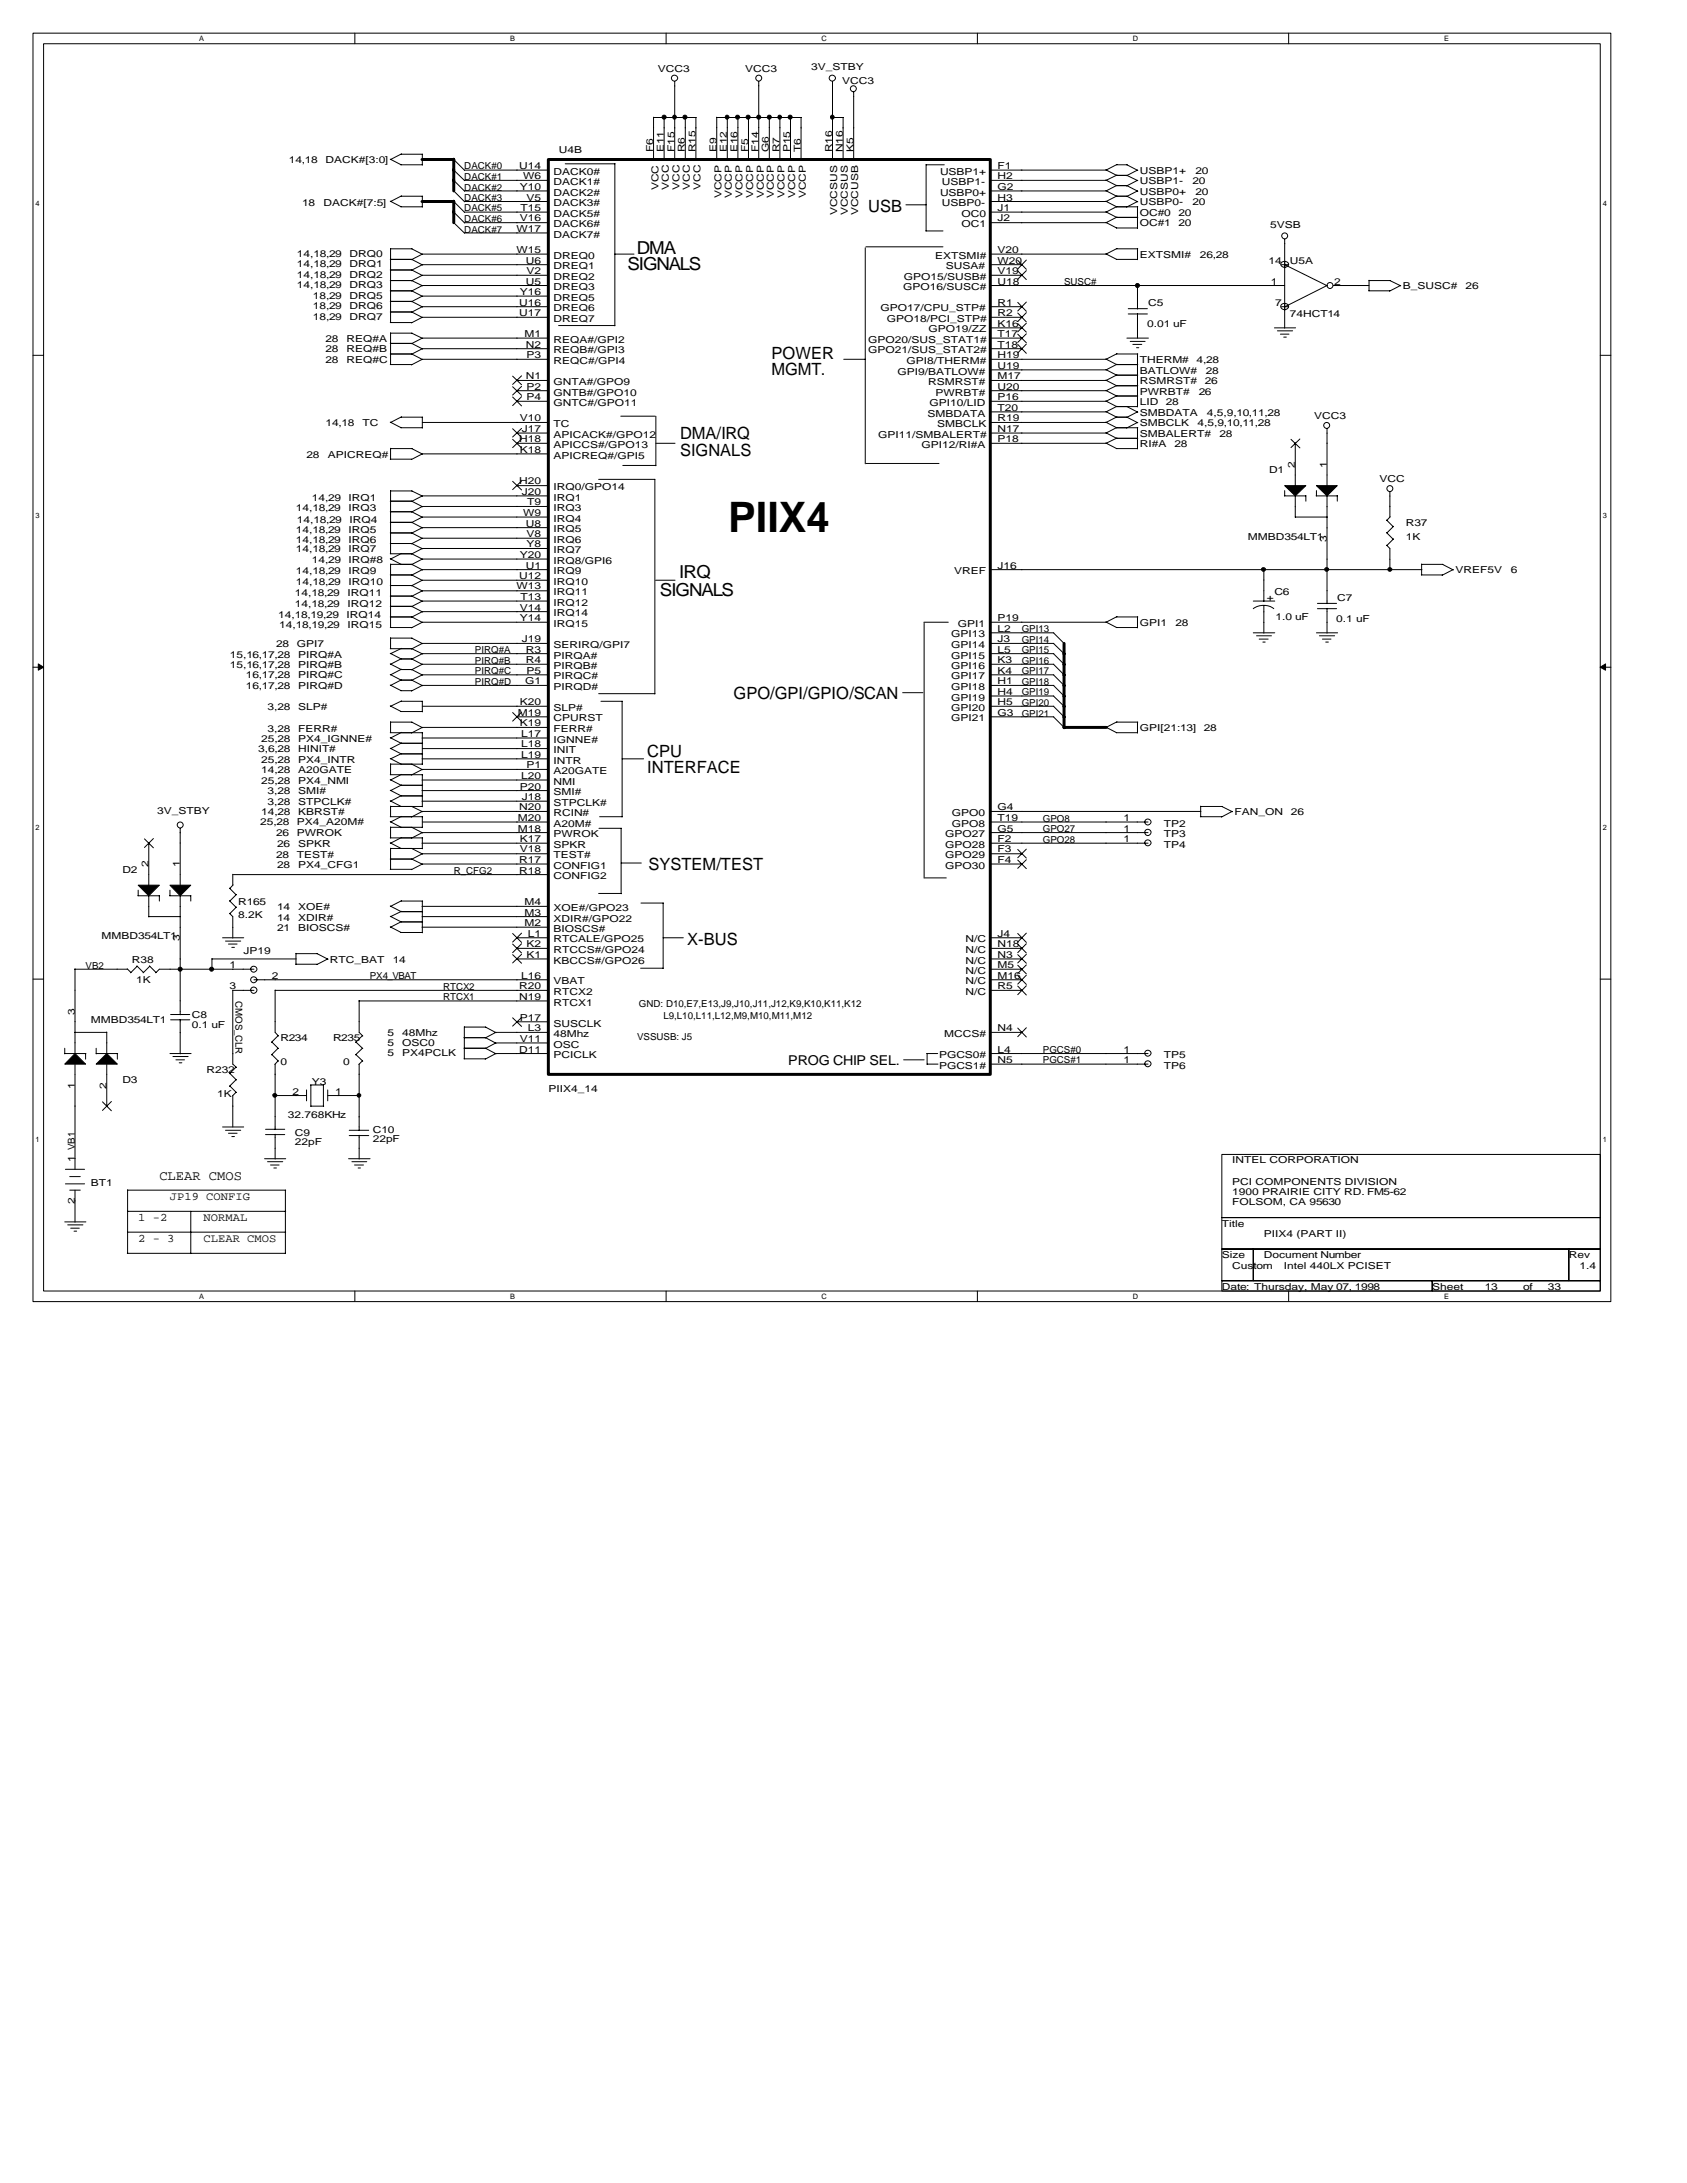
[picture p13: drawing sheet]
<svg xmlns="http://www.w3.org/2000/svg" width="216mm" height="279mm" viewBox="0 0 216 279" stroke-linecap="round" stroke-linejoin="round" font-family="sans-serif">
<defs><g id="words">
<text font-size="5.4" x="93.2" y="68.1">PIIX4</text>
<g font-size="2.3">
<text x="80.3" y="34.6">SIGNALS</text>
<text x="81.5" y="32.6">DMA</text>
<text x="84.4" y="76.3">SIGNALS</text>
<text x="86.9" y="73.9">IRQ</text>
</g>
<g font-size="2.2">
<text x="111.1" y="27.1">USB</text>
<text x="98.8" y="45.9">POWER</text>
<text x="98.8" y="48.1">MGMT.</text>
<text x="87" y="56.2">DMA/IRQ</text>
<text x="87" y="58.3">SIGNALS</text>
<text x="93.9" y="89.4">GPO/GPI/GPIO/SCAN</text>
<text x="82.8" y="96.8">CPU</text>
<text x="82.8" y="98.9">INTERFACE</text>
<text x="83" y="111.4">SYSTEM/TEST</text>
<text x="88" y="121">X-BUS</text>
</g>
<g font-size="1.7">
<text x="100.9" y="136.3">PROG CHIP SEL.</text>
<text x="20.4" y="151.1">CLEAR CMOS</text>
</g>
<g font-size="1.5">
<text x="21.7" y="153.6">JP19 CONFIG</text>
<text x="17.7" y="156.3">1 -2</text>
<text x="17.7" y="158.9">2 - 3</text>
<text x="26.1" y="156.3">NORMAL</text>
<text x="26.1" y="158.9">CLEAR CMOS</text>
</g>
<g font-size="1.2">
<text x="84.2" y="9.2">VCC3</text>
<text x="95.4" y="9.2">VCC3</text>
<text x="103.8" y="8.9">3V_STBY</text>
<text x="107.8" y="10.8">VCC3</text>
<text x="36.9" y="20.9">14,18</text>
<text x="41.6" y="20.9">DACK#[3:0]</text>
<text x="59.4" y="21.7">DACK#0</text>
<text x="59.4" y="23">DACK#1</text>
<text x="66.5" y="21.6">U14</text>
<text x="67" y="23">W6</text>
<text x="70.9" y="22.4">DACK0#</text>
<text x="70.9" y="23.7">DACK1#</text>
<text x="71.5" y="19.5">U4B</text>
<text x="83.6" y="19.5" transform="rotate(-90 83.6 19.5)">F6</text>
<text x="85" y="19.5" transform="rotate(-90 85 19.5)">E11</text>
<text x="86.3" y="19.5" transform="rotate(-90 86.3 19.5)">F15</text>
<text x="87.7" y="19.5" transform="rotate(-90 87.7 19.5)">R6</text>
<text x="89" y="19.5" transform="rotate(-90 89 19.5)">R15</text>
<text x="91.7" y="19.5" transform="rotate(-90 91.7 19.5)">E9</text>
<text x="93" y="19.5" transform="rotate(-90 93 19.5)">E12</text>
<text x="94.4" y="19.5" transform="rotate(-90 94.4 19.5)">E16</text>
<text x="95.7" y="19.5" transform="rotate(-90 95.7 19.5)">F5</text>
<text x="97.1" y="19.5" transform="rotate(-90 97.1 19.5)">F14</text>
<text x="98.4" y="19.5" transform="rotate(-90 98.4 19.5)">G6</text>
<text x="99.8" y="19.5" transform="rotate(-90 99.8 19.5)">R7</text>
<text x="101.1" y="19.5" transform="rotate(-90 101.1 19.5)">P15</text>
<text x="102.5" y="19.5" transform="rotate(-90 102.5 19.5)">T6</text>
<text x="106.5" y="19.5" transform="rotate(-90 106.5 19.5)">R16</text>
<text x="107.9" y="19.5" transform="rotate(-90 107.9 19.5)">N16</text>
<text x="109.2" y="19.5" transform="rotate(-90 109.2 19.5)">K5</text>
<text x="120.3" y="22.4">USBP1+</text>
<text x="120.6" y="23.7">USBP1-</text>
<text x="127.7" y="21.6">F1</text>
<text x="127.7" y="23">H2</text>
<text x="145.9" y="22.2">USBP1+</text>
<text x="145.9" y="23.6">USBP1-</text>
<text x="152.6" y="23.6">20</text>
<text x="153" y="22.2">20</text>
<text x="38.7" y="26.4">18</text>
<text x="41.4" y="26.4">DACK#[7:5]</text>
<text x="59.4" y="27.1">DACK#5</text>
<text x="59.4" y="28.4">DACK#6</text>
<text x="59.4" y="24.4">DACK#2</text>
<text x="59.4" y="29.8">DACK#7</text>
<text x="59.4" y="25.7">DACK#3</text>
<text x="66.1" y="29.7">W17</text>
<text x="66.5" y="28.3">V16</text>
<text x="66.5" y="24.3">Y10</text>
<text x="66.6" y="27">T15</text>
<text x="67.4" y="25.7">V5</text>
<text x="70.9" y="26.4">DACK3#</text>
<text x="70.9" y="27.7">DACK5#</text>
<text x="70.9" y="29.1">DACK6#</text>
<text x="70.9" y="25">DACK2#</text>
<text x="84.3" y="24.3" transform="rotate(-90 84.3 24.3)">VCC</text>
<text x="85.6" y="24.3" transform="rotate(-90 85.6 24.3)">VCC</text>
<text x="86.9" y="24.3" transform="rotate(-90 86.9 24.3)">VCC</text>
<text x="88.3" y="24.3" transform="rotate(-90 88.3 24.3)">VCC</text>
<text x="89.7" y="24.3" transform="rotate(-90 89.7 24.3)">VCC</text>
<text x="92.3" y="25.4" transform="rotate(-90 92.3 25.4)">VCCP</text>
<text x="93.7" y="25.4" transform="rotate(-90 93.7 25.4)">VCCP</text>
<text x="95" y="25.4" transform="rotate(-90 95 25.4)">VCCP</text>
<text x="96.4" y="25.4" transform="rotate(-90 96.4 25.4)">VCCP</text>
<text x="97.7" y="25.4" transform="rotate(-90 97.7 25.4)">VCCP</text>
<text x="99" y="25.4" transform="rotate(-90 99 25.4)">VCCP</text>
<text x="100.4" y="25.4" transform="rotate(-90 100.4 25.4)">VCCP</text>
<text x="101.8" y="25.4" transform="rotate(-90 101.8 25.4)">VCCP</text>
<text x="103.1" y="25.4" transform="rotate(-90 103.1 25.4)">VCCP</text>
<text x="107.1" y="27.5" transform="rotate(-90 107.1 27.5)">VCCSUS</text>
<text x="108.5" y="27.5" transform="rotate(-90 108.5 27.5)">VCCSUS</text>
<text x="109.8" y="27.5" transform="rotate(-90 109.8 27.5)">VCCUSB</text>
<text x="120.3" y="25">USBP0+</text>
<text x="120.6" y="26.4">USBP0-</text>
<text x="123.1" y="27.7">OC0</text>
<text x="123.1" y="29.1">OC1</text>
<text x="127.7" y="27">J1</text>
<text x="127.7" y="28.3">J2</text>
<text x="127.7" y="24.3">G2</text>
<text x="127.7" y="25.7">H3</text>
<text x="145.9" y="26.3">USBP0-</text>
<text x="145.9" y="24.9">USBP0+</text>
<text x="145.9" y="27.6">OC#0</text>
<text x="145.9" y="29">OC#1</text>
<text x="150.8" y="27.6">20</text>
<text x="150.8" y="29">20</text>
<text x="152.6" y="26.3">20</text>
<text x="153" y="24.9">20</text>
<text x="162.5" y="29.2">5VSB</text>
<text x="38" y="35.6">14,18,29</text>
<text x="38" y="32.9">14,18,29</text>
<text x="38" y="34.2">14,18,29</text>
<text x="44.7" y="35.6">DRQ2</text>
<text x="44.7" y="32.9">DRQ0</text>
<text x="44.7" y="34.2">DRQ1</text>
<text x="66.1" y="32.4">W15</text>
<text x="67.3" y="33.8">U6</text>
<text x="67.4" y="35.1">V2</text>
<text x="70.9" y="30.4">DACK7#</text>
<text x="70.9" y="33.1">DREQ0</text>
<text x="70.9" y="34.5">DREQ1</text>
<text x="70.9" y="35.8">DREQ2</text>
<text x="115.7" y="35.8">GPO15/SUSB#</text>
<text x="119.7" y="33.1">EXTSMI#</text>
<text x="121.1" y="34.5">SUSA#</text>
<text x="127.7" y="33.8">W20</text>
<text x="127.7" y="32.4">V20</text>
<text x="127.7" y="35.1">V19</text>
<text x="145.9" y="33">EXTSMI#</text>
<text x="153.5" y="33">26,28</text>
<text x="162.3" y="33.8">14</text>
<text x="165.1" y="33.8">U5A</text>
<text x="38" y="36.9">14,18,29</text>
<text x="40" y="40.9">18,29</text>
<text x="40" y="38.2">18,29</text>
<text x="40" y="39.6">18,29</text>
<text x="44.7" y="40.9">DRQ7</text>
<text x="44.7" y="38.2">DRQ5</text>
<text x="44.7" y="39.6">DRQ6</text>
<text x="44.7" y="36.9">DRQ3</text>
<text x="66.5" y="40.5">U17</text>
<text x="66.5" y="39.1">U16</text>
<text x="66.5" y="37.8">Y16</text>
<text x="67.3" y="36.4">U5</text>
<text x="70.9" y="41.2">DREQ7</text>
<text x="70.9" y="37.2">DREQ3</text>
<text x="70.9" y="38.5">DREQ5</text>
<text x="70.9" y="39.8">DREQ6</text>
<text x="112.7" y="39.8">GPO17/CPU_STP#</text>
<text x="113.5" y="41.2">GPO18/PCI_STP#</text>
<text x="115.6" y="37.2">GPO16/SUSC#</text>
<text x="127.7" y="41.8">K16</text>
<text x="127.7" y="36.4">U18</text>
<text x="127.7" y="40.5">R2</text>
<text x="127.7" y="39.1">R1</text>
<text x="136.2" y="36.5">SUSC#</text>
<text x="146.8" y="41.9">0.01 uF</text>
<text x="146.9" y="39.2">C5</text>
<text x="162.6" y="36.4">1</text>
<text x="163.2" y="39.1">7</text>
<text x="165.1" y="40.5">74HCT14</text>
<text x="170.8" y="36.4">2</text>
<text x="179.5" y="37.1">B_SUSC#</text>
<text x="187.6" y="37.1">26</text>
<text x="41.6" y="43.8">28</text>
<text x="41.6" y="45.1">28</text>
<text x="41.6" y="46.5">28</text>
<text x="44.4" y="43.8">REQ#A</text>
<text x="44.4" y="45.1">REQ#B</text>
<text x="44.4" y="46.5">REQ#C</text>
<text x="67.1" y="43.1">M1</text>
<text x="67.3" y="44.5">N2</text>
<text x="67.4" y="45.9">P3</text>
<text x="70.9" y="43.9">REQA#/GPI2</text>
<text x="70.9" y="45.2">REQB#/GPI3</text>
<text x="70.9" y="46.6">REQC#/GPI4</text>
<text x="111.1" y="43.9">GPO20/SUS_STAT1#</text>
<text x="111.1" y="45.2">GPO21/SUS_STAT2#</text>
<text x="114.9" y="47.9">GPI9/BATLOW#</text>
<text x="116" y="46.6">GPI8/THERM#</text>
<text x="118.8" y="42.6">GPO19/ZZ</text>
<text x="127.7" y="45.9">H19</text>
<text x="127.7" y="47.2">U19</text>
<text x="127.7" y="43.1">T17</text>
<text x="127.7" y="44.5">T18</text>
<text x="145.9" y="47.8">BATLOW#</text>
<text x="145.9" y="46.5">THERM#</text>
<text x="153.1" y="46.5">4,28</text>
<text x="154.3" y="47.8">28</text>
<text x="66.5" y="53.9">V10</text>
<text x="67.3" y="48.5">N1</text>
<text x="67.4" y="49.9">P2</text>
<text x="67.4" y="51.2">P4</text>
<text x="70.9" y="49.3">GNTA#/GPO9</text>
<text x="70.9" y="50.6">GNTB#/GPO10</text>
<text x="70.9" y="52">GNTC#/GPO11</text>
<text x="118.7" y="53.3">SMBDATA</text>
<text x="118.8" y="49.3">RSMRST#</text>
<text x="118.9" y="52">GPI10/LID</text>
<text x="119.7" y="50.6">PWRBT#</text>
<text x="127.7" y="53.9">R19</text>
<text x="127.7" y="49.9">U20</text>
<text x="127.7" y="48.5">M17</text>
<text x="127.7" y="52.6">T20</text>
<text x="127.7" y="51.2">P16</text>
<text x="145.9" y="50.5">PWRBT#</text>
<text x="145.9" y="53.2">SMBDATA</text>
<text x="145.9" y="49.2">RSMRST#</text>
<text x="145.9" y="51.8">LID</text>
<text x="149.2" y="51.8">28</text>
<text x="153.4" y="50.5">26</text>
<text x="154.2" y="49.2">26</text>
<text x="154.5" y="53.2">4,5,9,10,11,28</text>
<text x="168.2" y="53.6">VCC3</text>
<text x="39.2" y="58.6">28</text>
<text x="41.6" y="54.5">14,18</text>
<text x="41.9" y="58.6">APICREQ#</text>
<text x="46.4" y="54.5">TC</text>
<text x="66.5" y="56.6">H18</text>
<text x="66.5" y="58">K18</text>
<text x="66.8" y="55.3">J17</text>
<text x="70.9" y="54.7">TC</text>
<text x="70.9" y="56">APICACK#/GPO12</text>
<text x="70.9" y="57.4">APICCS#/GPO13</text>
<text x="70.9" y="58.7">APICREQ#/GPI5</text>
<text x="112.4" y="56">GPI11/SMBALERT#</text>
<text x="117.9" y="57.4">GPI12/RI#A</text>
<text x="119.9" y="54.7">SMBCLK</text>
<text x="127.7" y="56.6">P18</text>
<text x="127.7" y="55.3">N17</text>
<text x="145.9" y="54.5">SMBCLK</text>
<text x="145.9" y="57.2">RI#A</text>
<text x="145.9" y="55.9">SMBALERT#</text>
<text x="150.3" y="57.2">28</text>
<text x="153.2" y="54.5">4,5,9,10,11,28</text>
<text x="156.1" y="55.9">28</text>
<text x="165.7" y="59.9" transform="rotate(-90 165.7 59.9)">2</text>
<text x="169.8" y="59.9" transform="rotate(-90 169.8 59.9)">1</text>
<text x="37.9" y="65.4">14,18,29</text>
<text x="39.9" y="64.1">14,29</text>
<text x="44.6" y="64.1">IRQ1</text>
<text x="44.6" y="65.4">IRQ3</text>
<text x="66.5" y="62">H20</text>
<text x="66.8" y="63.3">J20</text>
<text x="67.5" y="64.7">T9</text>
<text x="70.9" y="62.7">IRQ0/GPO14</text>
<text x="70.9" y="64.1">IRQ1</text>
<text x="70.9" y="65.4">IRQ3</text>
<text x="162.4" y="60.6">D1</text>
<text x="176.6" y="61.6">VCC</text>
<text x="37.9" y="68.3">14,18,29</text>
<text x="37.9" y="70.7">14,18,29</text>
<text x="37.9" y="69.5">14,18,29</text>
<text x="38" y="66.9">14,18,29</text>
<text x="44.6" y="68.3">IRQ5</text>
<text x="44.6" y="70.7">IRQ7</text>
<text x="44.6" y="69.5">IRQ6</text>
<text x="44.7" y="66.9">IRQ4</text>
<text x="66.5" y="71.4">Y20</text>
<text x="67" y="66.1">W9</text>
<text x="67.3" y="67.4">U8</text>
<text x="67.4" y="68.7">V8</text>
<text x="67.4" y="70.1">Y8</text>
<text x="70.9" y="66.8">IRQ4</text>
<text x="70.9" y="68.1">IRQ5</text>
<text x="70.9" y="69.5">IRQ6</text>
<text x="70.9" y="70.8">IRQ7</text>
<text x="159.7" y="69.1">MMBD354LT1</text>
<text x="169.8" y="69.3" transform="rotate(-90 169.8 69.3)">3</text>
<text x="179.9" y="67.3">R37</text>
<text x="179.9" y="69.1">1K</text>
<text x="37.7" y="76.3">14,18,29</text>
<text x="37.7" y="77.7">14,18,29</text>
<text x="37.9" y="73.5">14,18,29</text>
<text x="37.9" y="74.9">14,18,29</text>
<text x="39.9" y="72">14,29</text>
<text x="44.5" y="76.3">IRQ11</text>
<text x="44.5" y="77.7">IRQ12</text>
<text x="44.6" y="73.5">IRQ9</text>
<text x="44.6" y="74.9">IRQ10</text>
<text x="44.6" y="72">IRQ#8</text>
<text x="66.1" y="75.4">W13</text>
<text x="66.5" y="74.1">U12</text>
<text x="66.6" y="76.8">T13</text>
<text x="67.3" y="72.8">U1</text>
<text x="70.9" y="72.1">IRQ8/GPI6</text>
<text x="70.9" y="73.5">IRQ9</text>
<text x="70.9" y="74.9">IRQ10</text>
<text x="70.9" y="76.2">IRQ11</text>
<text x="70.9" y="77.6">IRQ12</text>
<text x="122.1" y="73.5">VREF</text>
<text x="127.7" y="72.8">J16</text>
<text x="162.1" y="76.9">+</text>
<text x="163.1" y="76.2">C6</text>
<text x="171.1" y="76.9">C7</text>
<text x="186.3" y="73.4">VREF5V</text>
<text x="193.4" y="73.4">6</text>
<text x="35.3" y="82.8">28</text>
<text x="35.6" y="79">14,18,19,29</text>
<text x="35.7" y="80.4">14,18,19,29</text>
<text x="38" y="82.8">GPI7</text>
<text x="44.4" y="79">IRQ14</text>
<text x="44.5" y="80.4">IRQ15</text>
<text x="60.8" y="83.6">PIRQ#A</text>
<text x="66.5" y="78.2">V14</text>
<text x="66.5" y="79.5">Y14</text>
<text x="66.8" y="82.2">J19</text>
<text x="67.3" y="83.5">R3</text>
<text x="70.9" y="78.9">IRQ14</text>
<text x="70.9" y="80.2">IRQ15</text>
<text x="70.9" y="82.9">SERIRQ/GPI7</text>
<text x="121.7" y="81.6">GPI13</text>
<text x="121.7" y="82.9">GPI14</text>
<text x="122.6" y="80.2">GPI1</text>
<text x="127.7" y="79.5">P19</text>
<text x="127.7" y="80.9">L2</text>
<text x="127.7" y="82.2">J3</text>
<text x="127.7" y="83.5">L5</text>
<text x="130.8" y="83.6">GPI15</text>
<text x="130.8" y="82.3">GPI14</text>
<text x="130.8" y="80.9">GPI13</text>
<text x="145.9" y="80.1">GPI1</text>
<text x="150.4" y="80.1">28</text>
<text x="163.2" y="79.3">1.0 uF</text>
<text x="171" y="79.6">0.1 uF</text>
<text x="29.4" y="84.2">15,16,17,28</text>
<text x="29.4" y="85.5">15,16,17,28</text>
<text x="31.4" y="86.8">16,17,28</text>
<text x="31.4" y="88.2">16,17,28</text>
<text x="38.2" y="84.2">PIRQ#A</text>
<text x="38.2" y="85.5">PIRQ#B</text>
<text x="38.2" y="86.8">PIRQ#C</text>
<text x="38.2" y="88.2">PIRQ#D</text>
<text x="60.8" y="85">PIRQ#B</text>
<text x="60.8" y="86.3">PIRQ#C</text>
<text x="60.8" y="87.6">PIRQ#D</text>
<text x="67.2" y="87.6">G1</text>
<text x="67.3" y="84.9">R4</text>
<text x="67.4" y="86.2">P5</text>
<text x="70.9" y="84.3">PIRQA#</text>
<text x="70.9" y="85.6">PIRQB#</text>
<text x="70.9" y="87">PIRQC#</text>
<text x="70.9" y="88.3">PIRQD#</text>
<text x="121.7" y="84.3">GPI15</text>
<text x="121.7" y="85.6">GPI16</text>
<text x="121.7" y="87">GPI17</text>
<text x="121.7" y="88.3">GPI18</text>
<text x="121.7" y="89.7">GPI19</text>
<text x="127.7" y="84.9">K3</text>
<text x="127.7" y="86.2">K4</text>
<text x="127.7" y="87.6">H1</text>
<text x="127.7" y="88.9">H4</text>
<text x="130.8" y="87.6">GPI18</text>
<text x="130.8" y="86.3">GPI17</text>
<text x="130.8" y="85">GPI16</text>
<text x="130.8" y="89">GPI19</text>
<text x="33.4" y="94.9">25,28</text>
<text x="34.2" y="93.7">3,28</text>
<text x="34.2" y="90.9">3,28</text>
<text x="38.2" y="93.7">FERR#</text>
<text x="38.2" y="94.9">PX4_IGNNE#</text>
<text x="38.2" y="90.9">SLP#</text>
<text x="66.3" y="91.6">M19</text>
<text x="66.5" y="90.3">K20</text>
<text x="66.5" y="93">K19</text>
<text x="66.7" y="94.3">L17</text>
<text x="66.7" y="95.6">L18</text>
<text x="70.9" y="91">SLP#</text>
<text x="70.9" y="92.3">CPURST</text>
<text x="70.9" y="93.7">FERR#</text>
<text x="70.9" y="95">IGNNE#</text>
<text x="121.7" y="91">GPI20</text>
<text x="121.7" y="92.3">GPI21</text>
<text x="127.7" y="90.3">H5</text>
<text x="127.7" y="91.6">G3</text>
<text x="130.8" y="91.7">GPI21</text>
<text x="130.8" y="90.3">GPI20</text>
<text x="145.9" y="93.6">GPI[21:13]</text>
<text x="154.1" y="93.6">28</text>
<text x="33.1" y="96.3">3,6,28</text>
<text x="33.4" y="97.6">25,28</text>
<text x="33.4" y="100.3">25,28</text>
<text x="33.4" y="98.9">14,28</text>
<text x="34.2" y="101.7">3,28</text>
<text x="38.2" y="97.6">PX4_INTR</text>
<text x="38.2" y="100.3">PX4_NMI</text>
<text x="38.2" y="101.7">SMI#</text>
<text x="38.2" y="96.3">HINIT#</text>
<text x="38.2" y="98.9">A20GATE</text>
<text x="66.5" y="101.1">P20</text>
<text x="66.7" y="97">L19</text>
<text x="66.7" y="99.7">L20</text>
<text x="67.4" y="98.4">P1</text>
<text x="70.9" y="96.4">INIT</text>
<text x="70.9" y="97.8">INTR</text>
<text x="70.9" y="99.1">A20GATE</text>
<text x="70.9" y="100.4">NMI</text>
<text x="70.9" y="101.8">SMI#</text>
<text x="20.1" y="104.2">3V_STBY</text>
<text x="33.3" y="105.5">25,28</text>
<text x="33.4" y="104.4">14,28</text>
<text x="34.2" y="103">3,28</text>
<text x="35.3" y="107">26</text>
<text x="38" y="107">PWROK</text>
<text x="38" y="105.5">PX4_A20M#</text>
<text x="38.2" y="103">STPCLK#</text>
<text x="38.2" y="104.4">KBRST#</text>
<text x="66.3" y="106.4">M18</text>
<text x="66.3" y="105.1">M20</text>
<text x="66.5" y="103.7">N20</text>
<text x="66.5" y="107.8">K17</text>
<text x="66.8" y="102.4">J18</text>
<text x="70.9" y="104.5">RCIN#</text>
<text x="70.9" y="103.1">STPCLK#</text>
<text x="70.9" y="107.2">PWROK</text>
<text x="70.9" y="105.8">A20M#</text>
<text x="121" y="107.2">GPO27</text>
<text x="121.8" y="105.8">GPO8</text>
<text x="121.8" y="104.5">GPO0</text>
<text x="127.7" y="105.1">T19</text>
<text x="127.7" y="103.7">G4</text>
<text x="127.7" y="106.4">G5</text>
<text x="127.7" y="107.8">F2</text>
<text x="133.5" y="105.2">GPO8</text>
<text x="133.5" y="106.5">GPO27</text>
<text x="133.5" y="107.8">GPO28</text>
<text x="143.8" y="105.1">1</text>
<text x="143.8" y="106.4">1</text>
<text x="143.8" y="107.8">1</text>
<text x="149" y="105.8">TP2</text>
<text x="149" y="107.2">TP3</text>
<text x="158" y="104.4">FAN_ON</text>
<text x="165.2" y="104.4">26</text>
<text x="15.7" y="111.7">D2</text>
<text x="19" y="111" transform="rotate(-90 19 111)">2</text>
<text x="23" y="111" transform="rotate(-90 23 111)">1</text>
<text x="35.3" y="109.9">28</text>
<text x="35.5" y="108.4">26</text>
<text x="35.5" y="111.1">28</text>
<text x="38" y="109.9">TEST#</text>
<text x="38.2" y="108.4">SPKR</text>
<text x="38.2" y="111.1">PX4_CFG1</text>
<text x="58.1" y="111.9">R_CFG2</text>
<text x="66.5" y="110.5">R17</text>
<text x="66.5" y="111.8">R18</text>
<text x="66.5" y="109.1">V18</text>
<text x="70.9" y="111.2">CONFIG1</text>
<text x="70.9" y="112.5">CONFIG2</text>
<text x="70.9" y="108.5">SPKR</text>
<text x="70.9" y="109.9">TEST#</text>
<text x="121" y="108.5">GPO28</text>
<text x="121" y="109.9">GPO29</text>
<text x="121" y="111.2">GPO30</text>
<text x="127.7" y="109.1">F3</text>
<text x="127.7" y="110.5">F4</text>
<text x="149" y="108.5">TP4</text>
<text x="30.5" y="115.8">R165</text>
<text x="30.5" y="117.5">8.2K</text>
<text x="35.5" y="116.5">14</text>
<text x="35.5" y="117.8">14</text>
<text x="35.5" y="119.1">21</text>
<text x="38.2" y="116.5">XOE#</text>
<text x="38.2" y="117.8">XDIR#</text>
<text x="38.2" y="119.1">BIOSCS#</text>
<text x="67.1" y="118.5">M2</text>
<text x="67.1" y="117.2">M3</text>
<text x="67.1" y="115.8">M4</text>
<text x="67.6" y="119.9">L1</text>
<text x="70.9" y="119.3">BIOSCS#</text>
<text x="70.9" y="118">XDIR#/GPO22</text>
<text x="70.9" y="116.6">XOE#/GPO23</text>
<text x="127.7" y="119.9">J4</text>
<text x="10.9" y="124">VB2</text>
<text x="13" y="120.2">MMBD354LT1</text>
<text x="16.9" y="123.2">R38</text>
<text x="17.4" y="125.9">1K</text>
<text x="23" y="120.4" transform="rotate(-90 23 120.4)">3</text>
<text x="29.4" y="123.9">1</text>
<text x="31.1" y="122.1">JP19</text>
<text x="34.8" y="125.3">2</text>
<text x="42.2" y="123.2">RTC_BAT</text>
<text x="47.3" y="125.4">PX4_VBAT</text>
<text x="50.3" y="123.2">14</text>
<text x="66.7" y="125.3">L16</text>
<text x="67.4" y="121.3">K2</text>
<text x="67.4" y="122.6">K1</text>
<text x="70.9" y="126">VBAT</text>
<text x="70.9" y="122">RTCCS#/GPO24</text>
<text x="70.9" y="120.6">RTCALE/GPO25</text>
<text x="70.9" y="123.3">KBCCS#/GPO26</text>
<text x="123.6" y="123.3">N/C</text>
<text x="123.6" y="124.7">N/C</text>
<text x="123.6" y="126">N/C</text>
<text x="123.6" y="120.6">N/C</text>
<text x="123.6" y="122">N/C</text>
<text x="127.7" y="122.6">N3</text>
<text x="127.7" y="123.9">M5</text>
<text x="127.7" y="125.3">M16</text>
<text x="127.7" y="121.3">N18</text>
<text x="9.6" y="129.8" transform="rotate(-90 9.6 129.8)">3</text>
<text x="11.6" y="131">MMBD354LT1</text>
<text x="24.5" y="130.3">C8</text>
<text x="24.5" y="131.5">0.1 uF</text>
<text x="29.4" y="126.6">3</text>
<text x="30.1" y="128.1" transform="rotate(90 30.1 128.1)">CMOS_CLR</text>
<text x="56.7" y="128">RTCX1</text>
<text x="56.7" y="126.7">RTCX2</text>
<text x="66.5" y="128">N19</text>
<text x="66.5" y="126.6">R20</text>
<text x="66.5" y="130.7">P17</text>
<text x="70.9" y="131.4">SUSCLK</text>
<text x="70.9" y="128.7">RTCX1</text>
<text x="70.9" y="127.3">RTCX2</text>
<text x="81.8" y="128.8">GND: D10,E7,E13,J9,J10,J11,J12,K9,K10,K11,K12</text>
<text x="84.9" y="130.4">L9,L10,L11,L12,M9,M10,M11,M12</text>
<text x="123.6" y="127.3">N/C</text>
<text x="127.7" y="126.6">R5</text>
<text x="26.4" y="137.3">R232</text>
<text x="35.9" y="133.3">R234</text>
<text x="35.9" y="136.4">0</text>
<text x="42.6" y="133.3">R235</text>
<text x="43.9" y="136.4">0</text>
<text x="49.6" y="133.8">5</text>
<text x="49.6" y="132.6">5</text>
<text x="49.6" y="135.2">5</text>
<text x="51.5" y="133.8">OSC0</text>
<text x="51.5" y="132.6">48Mhz</text>
<text x="51.5" y="135.2">PX4PCLK</text>
<text x="66.5" y="134.7">D11</text>
<text x="66.5" y="133.4">V11</text>
<text x="67.6" y="132">L3</text>
<text x="70.9" y="135.4">PCICLK</text>
<text x="70.9" y="134.1">OSC</text>
<text x="70.9" y="132.7">48Mhz</text>
<text x="81.5" y="133.1">VSSUSB: J5</text>
<text x="120.2" y="135.4">PGCS0#</text>
<text x="120.2" y="136.8">PGCS1#</text>
<text x="120.9" y="132.7">MCCS#</text>
<text x="127.7" y="132">N4</text>
<text x="127.7" y="134.7">L4</text>
<text x="127.7" y="136">N5</text>
<text x="133.5" y="134.8">PGCS#0</text>
<text x="133.5" y="136.1">PGCS#1</text>
<text x="143.8" y="134.7">1</text>
<text x="143.8" y="136">1</text>
<text x="149" y="135.4">TP5</text>
<text x="149" y="136.8">TP6</text>
<text x="9.6" y="139.3" transform="rotate(-90 9.6 139.3)">1</text>
<text x="13.6" y="139.3" transform="rotate(-90 13.6 139.3)">2</text>
<text x="15.7" y="138.7">D3</text>
<text x="27.8" y="140.4">1K</text>
<text x="36.8" y="143.1">32.768KHz</text>
<text x="37.5" y="140.1">2</text>
<text x="39.9" y="138.8">Y3</text>
<text x="42.9" y="140.1">1</text>
<text x="70.2" y="139.8">PIIX4_14</text>
<text x="9.6" y="148.7" transform="rotate(-90 9.6 148.7)">1 VB1</text>
<text x="37.8" y="145.4">C9</text>
<text x="37.8" y="146.6">22pF</text>
<text x="47.7" y="145">C10</text>
<text x="47.7" y="146.2">22pF</text>
<text x="157.7" y="148.9">INTEL CORPORATION</text>
<text x="9.6" y="154.1" transform="rotate(-90 9.6 154.1)">2</text>
<text x="11.6" y="151.7">BT1</text>
<text x="157.7" y="151.6">PCI COMPONENTS DIVISION</text>
<text x="157.7" y="152.9">1900 PRAIRIE CITY RD. FM5-62</text>
<text x="157.7" y="154.3">FOLSOM, CA 95630</text>
<text x="156.4" y="157">Title</text>
<text x="156.4" y="161">Size</text>
<text x="161.7" y="158.3">PIIX4 (PART II)</text>
<text x="161.7" y="161">Document Number</text>
<text x="200.8" y="161">Rev</text>
<text x="156.4" y="165.1">Date: Thursday, May 07, 1998</text>
<text x="157.7" y="162.4">Custom</text>
<text x="164.3" y="162.4">Intel 440LX PCISET</text>
<text x="183.3" y="165.1">Sheet</text>
<text x="190" y="165.1">13</text>
<text x="194.9" y="165.1">of</text>
<text x="198.1" y="165.1">33</text>
<text x="202.1" y="162.4">1.4</text>
</g>
<g font-size=".9">
<text x="25.5" y="5.3">A</text>
<text x="65.3" y="5.3">B</text>
<text x="105.1" y="5.3">C</text>
<text x="145" y="5.3">D</text>
<text x="184.8" y="5.3">E</text>
<text x="4.6" y="26.4">4</text>
<text x="205.1" y="26.4">4</text>
<text x="4.6" y="66.3">3</text>
<text x="205.1" y="66.3">3</text>
<text x="4.6" y="106.2">2</text>
<text x="205.1" y="106.2">2</text>
<text x="4.6" y="146.1">1</text>
<text x="205.1" y="146.1">1</text>
<text x="25.5" y="166.3">A</text>
<text x="65.3" y="166.3">B</text>
<text x="105.1" y="166.3">C</text>
<text x="145" y="166.3">D</text>
<text x="184.8" y="166.3">E</text>
</g>
</g></defs>
<path d="M4.2 4.2h202v162.4h-202zM5.6 5.6h199.2v159.6h-199.2z" fill="none" stroke="#000" stroke-width=".13"/>
<g fill="#fff">
<path d="M25.5 4.4h.6v1.1h-.6z"/>
<path d="M25.5 165.4h.6v1.1h-.6z"/>
</g>
<path d="M45.4 4.2v1.4M45.4 165.2v1.4" fill="none" stroke="#000" stroke-width=".13"/>
<g fill="#fff">
<path d="M65.3 4.4h.6v1.1h-.6z"/>
<path d="M65.3 165.4h.6v1.1h-.6z"/>
</g>
<path d="M85.2 4.2v1.4M85.2 165.2v1.4" fill="none" stroke="#000" stroke-width=".13"/>
<g fill="#fff">
<path d="M105.1 4.4h.7v1.1h-.7z"/>
<path d="M105.1 165.4h.7v1.1h-.7z"/>
</g>
<path d="M125.1 4.2v1.4M125.1 165.2v1.4" fill="none" stroke="#000" stroke-width=".13"/>
<g fill="#fff">
<path d="M145 4.4h.7v1.1h-.7z"/>
<path d="M145 165.4h.7v1.1h-.7z"/>
</g>
<path d="M164.9 4.2v1.4M164.9 165.2v1.4" fill="none" stroke="#000" stroke-width=".13"/>
<g fill="#fff">
<path d="M184.8 4.4h.7v1.1h-.7z"/>
<path d="M184.8 165.4h.7v1.1h-.7z"/>
<path d="M4.6 25.5h.5v1.1h-.5z"/>
<path d="M205.1 25.5h.5v1.1h-.5z"/>
<path d="M4.6 65.4h.5v1.1h-.5z"/>
<path d="M205.1 65.4h.5v1.1h-.5z"/>
</g>
<path d="M4.2 45.5h1.4M204.8 45.5h1.4" fill="none" stroke="#000" stroke-width=".13"/>
<g fill="#fff">
<path d="M4.6 105.3h.5v1.1h-.5z"/>
<path d="M205.1 105.3h.5v1.1h-.5z"/>
</g>
<path d="M4.2 85.4h1.4M204.8 85.4h1.4" fill="none" stroke="#000" stroke-width=".13"/>
<path d="M4.9 85l.7 .4-.7 .4zM204.8 85.4l.7-.4v.8z" fill="#000" stroke="#000" stroke-width=".13"/>
<g fill="#fff">
<path d="M4.6 145.3h.5v1h-.5z"/>
<path d="M205.1 145.3h.5v1h-.5z"/>
</g>
<g fill="none" stroke="#000" stroke-width=".13">
<path d="M51.3 19.7h2.8M51.4 19.7l-1.4 .7M54 19.7v1.4M83.6 15v5.4M83.6 15h5.5M85 15v5.4M86.3 10.4v10M87.7 15v5.4M89.1 15v5.4M91.7 15v5.4M91.7 15h10.9M93.1 15v5.4"/>
<path d="M94.4 15v5.4M95.8 15v5.4M97.1 10.4v10M98.5 15v5.4M99.8 15v5.4M101.2 15v5.4M102.5 15v5.4M106.5 10.4v10M106.5 15h1.4M107.9 15v5.4M109.3 11.8v8.6M49.9 39.9h2.8"/>
<path d="M49.9 37.2h2.8M49.9 38.6h2.8M49.9 34.6h2.8M49.9 35.9h2.8M49.9 33.2h2.8M49.9 20.4l1.4 .7M49.9 25.7l1.4 .8M50 31.8v9.5M50 31.8h2.7M51.3 21.1h2.7M51.3 26.5h2.7M51.3 25.1h2.8"/>
<path d="M51.4 25.1l-1.4 .7M52.7 39.9l1.4 .8M52.7 37.2l1.4 .7M52.7 34.6l1.4 .7M52.7 31.8l1.4 .8M52.7 38.6l1.4 .7M52.7 35.9l1.4 .7M52.7 33.2l1.4 .7M54 25.1v1.4M58.1 28.5l1.4 1.4M58.1 21.8l1.4 1.3M58.1 27.1l1.4 1.4"/>
<path d="M58.1 25.8l1.4 1.4M58.1 20.4l1.4 1.4M58.1 23.1l1.4 1.4M58.1 24.4l1.4 1.4M59.4 21.8h10.8M59.4 23.1h10.8M59.4 25.8h10.8M59.4 27.1h10.8M59.4 28.5h10.8M59.4 29.8h10.8M59.4 24.4h10.8M70.2 36.5h-16.2l-1.3 .8"/>
<path d="M70.2 33.9h-16.2l-1.3 .7M70.2 39.3h-16.2l-1.3 .7M70.2 32.5h-16.2l-1.3 .7M70.2 35.2h-16.2l-1.3 .8M70.2 37.9h-16.2l-1.3 .7M72.3 21h6.4M78.7 21v20.7M78.7 32.5h2.4M110.7 31.7v27.7M110.8 31.6h9.9M115.9 26.2h2.6M118.5 29.6h2.2"/>
<path d="M118.5 21.1v8.5M118.5 21.1h2.4M126.7 36.5h37.7M126.7 33.9h4.1M126.7 39.3h4.1M126.7 35.2h4.1M130.2 33.3l1.1 1.2M130.2 34.7l1.1 1.1M130.2 38.7l1.1 1.1M131.3 33.3l-1.1 1.1M131.3 34.6l-1.1 1.1M131.3 38.7l-1.1 1.1"/>
<path d="M141.5 25.7l1.4 .8M141.5 24.4l1.4 .7M141.5 32.5l1.4 .7M141.5 21.7l1.4 .7M141.5 23l1.4 .8M141.5 27.1l1.4 .7M141.5 28.5l1.4 .7M142.9 25.1h1.4M142.9 26.5h2.7M142.9 33.2h2.7M142.9 23.8h1.4M142.9 22.4h1.4"/>
<path d="M142.9 27.8h2.7M142.9 29.2h2.7M142.9 21.1h1.4M142.9 31.8h2.7M142.9 31.8l-1.3 .7h-14.9M142.9 21.1l-1.3 .7h-14.9M142.9 22.4l-1.3 .7h-14.9M142.9 25.1l-1.3 .7h-14.9M142.9 26.4l-1.3 .7h-14.9M142.9 27.8l-1.3 .7h-14.9M142.9 23.7l-1.3 .7h-14.9M144.2 25.1l1.4 .7"/>
<path d="M144.2 23.8l1.4 .7M144.2 21.1l1.4 .7M144.2 22.4l1.4 .7M144.4 39.5h2.4M145.6 26.5v2.7M145.6 31.8v1.4M145.6 36.5v3M145.6 25.8l-1.4 .7M145.6 24.4l-1.4 .8M145.6 21.8l-1.4 .7M145.6 23.1l-1.4 .7M164 33.6a.56 .56 0 0 1 .9 .2 .53 .53 0 0 1-.5 .4 .53 .53 0 0 1-.5-.4z"/>
<path d="M164 39a.49 .49 0 0 1 .6-.2 .49 .49 0 0 1 .2 .6 .48 .48 0 0 1-.6 .2 .48 .48 0 0 1-.2-.6zM164 33.9h.9M164 39.3h.9M164.4 30.6v11.4M164.4 33.9l5.5 2.7M169.8 36.5l-5.4 2.8M170.6 36.5h4.6M175.2 37.2h2.7M175.2 35.9h2.7M175.2 35.9v1.3M177.9 35.9l1.4 .7M179.2 36.5l-1.4 .8"/>
<path d="M49.9 41.3h2.8M49.9 54l1.4 .7M49.9 44h2.8M49.9 45.3h2.8M49.9 46.7h2.8M49.9 58.8h2.8M50 42.6v4.1M50 57.4v1.4M50 42.6h2.7M50 57.4h2.7M51.3 54.7h2.7M51.3 53.4h2.8"/>
<path d="M51.4 53.4l-1.4 .7M52.7 42.6l1.4 .7M52.7 44l1.4 .7M52.7 45.3l1.4 .7M52.7 57.4l1.4 .7M54 44.6h16.2M54 54.1h16.2M54 53.4v1.4M54 44.6l-1.3 .7M65.6 48.1l1.1 1.1M65.6 49.5l1.1 1.1M65.6 50.8l1.1 1.2"/>
<path d="M65.6 54.9l1.1 1.1M65.6 56.2l1.1 1.1M66.1 56.7h4.1M66.1 48.7h4.1M66.1 50h4.1M66.1 51.4h4.1M66.1 55.4h4.1M66.7 48.1l-1.1 1.1M66.7 49.5l-1.1 1.1M66.7 50.8l-1.1 1.1M66.7 54.8l-1.1 1.1M66.7 56.2l-1.1 1.1"/>
<path d="M70.2 43.3h-16.2l-1.3 .7M70.2 46h-16.2l-1.3 .7M70.2 40.6h-16.2l-1.3 .7M70.2 58.1h-16.2l-1.3 .7M71.5 41.7h7.2M79.4 53.3h4.4M79.7 59.6h4.2M83.9 53.3v6.3M83.9 56.7h2.5M108 46h2.7M110.9 59.3h9.3M126.7 43.3h4.1"/>
<path d="M126.7 42h4.1M126.7 46h14.9M126.7 40.6h4.1M126.7 44.6h4.1M126.7 51.4h14.9M130.2 40.1l1.1 1.1M130.2 41.4l1.1 1.1M130.2 42.8l1.1 1.1M130.2 44.1l1.1 1.1M131.3 40l-1.1 1.2M131.3 41.4l-1.1 1.1M131.3 42.7l-1.1 1.1"/>
<path d="M131.3 44l-1.1 1.2M141.5 50l1.4 .7M141.5 52.7l1.4 .7M141.5 48.7l1.4 .7M141.5 54l1.4 .7M141.5 56.7l1.4 .7M141.5 55.4l1.4 .7M141.5 51.3l1.4 .7M141.5 47.3l1.4 .7M141.5 45.9l1.4 .8M142.9 53.4h1.4M142.9 54.7h2.7"/>
<path d="M142.9 49.4h2.7M142.9 50.7h2.7M142.9 52h2.7M142.9 48h2.7M142.9 46.7h2.7M142.9 57.4h2.7M142.9 56.1h2.7M142.9 45.3h2.7M142.9 56.1l-1.3 .6h-14.9M142.9 48l-1.3 .7h-14.9M142.9 49.3l-1.3 .7h-14.9M142.9 53.4l-1.3 .7h-14.9"/>
<path d="M142.9 54.7l-1.3 .7h-14.9M142.9 46.6l-1.3 .7h-14.9M142.9 52l-1.3 .7h-14.9M142.9 50.6l-1.3 .8M142.9 45.3l-1.3 .7M144.2 43.3h2.8M144.2 52l1.4 .8M144.2 53.4l1.4 .7M144.4 40.2h2.4M144.6 43.7h1.9M145 44.1h1.1M145.4 44.5h.3"/>
<path d="M145.6 40.1v3.2M145.6 45.3v6.8M145.6 54.7v2.8M145.6 52.7l-1.4 .7M145.6 54.1l-1.4 .7M163.1 42h2.7M163.5 42.3h1.9M163.9 42.8h1.1M164.3 43.1h.3M165.2 56.2l1.2 1.1M165.8 56.7v5.5M166.4 56.2l-1.2 1.1"/>
<path d="M169.8 54.9v7.3M49.9 79h2.8M49.9 64.1h2.8M49.9 65.5h2.8M49.9 66.9h2.8M49.9 68.2h2.8M49.9 69.6h2.8M49.9 70.9h2.8M49.9 73.6h2.8M49.9 74.9h2.8M49.9 76.3h2.8M49.9 77.6h2.8"/>
<path d="M49.9 71.5l1.4 .7M50 62.8v8.1M50 72.2v8.1M50 62.8h2.7M50 72.2h2.7M51.4 70.8l-1.4 .8M52.7 62.8l1.4 .7M52.7 64.1l1.4 .8M52.7 65.5l1.4 .7M52.7 66.9l1.4 .7M52.7 69.6l1.4 .6M52.7 68.2l1.4 .7"/>
<path d="M52.7 72.2l1.4 .8M52.7 73.6l1.4 .7M52.7 74.9l1.4 .8M52.7 76.3l1.4 .7M52.7 77.6l1.4 .7M52.7 79l1.4 .7M52.7 70.9l1.4 .7M54 76.9h16.2M54 63.5h16.2M54 66.2h16.2M54 79.6h16.2M54 74.3h16.2"/>
<path d="M54 68.9h16.2M54 71.6h16.2M54 63.5l-1.3 .7M54 66.2l-1.3 .7M54 68.9l-1.3 .7M54 74.3l-1.3 .7M54 76.9l-1.3 .7M54 79.6l-1.3 .8M54 71.6l-1.3 .7M65.6 61.6l1.1 1.1M66.1 62.2h4.1M66.7 61.6l-1.1 1.1"/>
<path d="M70.2 64.8h-16.2l-1.3 .7M70.2 67.5h-16.2l-1.3 .8M70.2 70.2h-16.2l-1.3 .7M70.2 72.9h-16.2l-1.3 .7M70.2 75.6h-16.2l-1.3 .7M70.2 78.3h-16.2l-1.3 .7M76.6 61.4h7.2v27.4M83.9 74.3h2.5M118.2 79.6h3.2M118.3 79.8v32.6M126.7 72.9h55.3M141.5 79.6l1.4 .7"/>
<path d="M142.9 79h2.7M142.9 78.9l-1.3 .7h-14.9M145.6 79v1.4M160.4 77.9a2.25 2.25 0 0 1 2.6 0M160.4 76.9h2.7M161.7 72.9v4.1M161.7 77.5v3.5M164.4 63.5h2.7M164.4 62.8v.7M165.8 63.5v2.7M165.8 66.2h4.1M167.1 63.4v.7"/>
<path d="M168.4 63.5h2.7M168.5 62.8v.7M168.6 77.9h2.5M168.6 77.2h2.5M169.8 63.5v13.8M169.8 77.9v3.1M171.1 63.4v.7M177.5 69.8l.4 .4v2.8M177.5 68.2l.8 .8M177.5 66.6l.8 .8M177.9 63v3.2M177.9 66.1l-.4 .5"/>
<path d="M178.3 69l-.8 .8M178.3 67.4l-.8 .8M181.9 73.6h2.7M181.9 72.2h2.7M181.9 72.2v1.4M184.6 72.2l1.4 .8M186 72.9l-1.4 .7M49.9 97.1l1.4 .7M49.9 80.3h2.8M49.9 93.8h4.2M49.9 99.2h4.2M49.9 99.8l1.4 .7"/>
<path d="M49.9 94.4l1.4 .7M49.9 83h2.8M49.9 83.6l1.4 .7M49.9 85l1.4 .7M49.9 86.3l1.4 .7M49.9 87.7l1.4 .7M49.9 95.8l1.4 .7M49.9 90.3l1.4 .8M50 81.6v1.4M50 92.4v1.4M50 97.8v1.4M50 97.8h4"/>
<path d="M50 92.4h2.7M50 81.7h2.7M51.3 96.5h2.8M51.3 95.1h2.8M51.3 84.3h1.4M51.3 85.7h1.4M51.3 87h1.4M51.3 88.4h1.4M51.3 91.1h2.7M51.3 89.8h2.8M51.4 96.4l-1.4 .7M51.4 99.1l-1.4 .7"/>
<path d="M51.4 93.7l-1.4 .8M51.4 83l-1.4 .7M51.4 84.3l-1.4 .7M51.4 85.7l-1.4 .7M51.4 87l-1.4 .7M51.4 95.1l-1.4 .7M51.4 89.7l-1.4 .7M52.7 92.4l1.4 .7M52.7 83l1.4 .7M52.7 84.3l1.4 .8M52.7 85.7l1.4 .7M52.7 87l1.4 .8"/>
<path d="M52.7 81.7l1.4 .7M52.7 97.8l1.4 .7M54 97.1h16.2M54 85h16.2M54 87.7h16.2M54 93.1h16.2M54 94.5h16.2M54 99.8h16.2M54 90.4h16.2M54 95.8h16.2M54 89.8v1.3M54 93.8v4"/>
<path d="M54 99.2v4.1M54 93.1l-1.3 .7M54 85l-1.3 .7M54 87.7l-1.3 .7M65.6 91.2l1.1 1.1M66.1 91.7h4.1M66.7 91.2l-1.1 1.1M70.2 82.3h-16.2l-1.3 .8M70.2 83.7h-16.2l-1.3 .7M70.2 86.4h-16.2l-1.3 .7M70.2 98.5h-16.2l-1.3 .7M76.6 88.8h7.2"/>
<path d="M76.9 89.8h2.8M79.6 89.8v14.8M79.6 97.1h2.8M115.5 88.7h2.6M126.7 81h8.2M126.7 90.4h8.2M126.7 82.3h8.2M126.7 83.7h8.2M126.7 85h8.2M126.7 86.4h8.2M126.7 87.7h8.2M126.7 91.7h8.2"/>
<path d="M126.7 89.1h8.2M134.8 86.4l1.4 1.4M134.8 85l1.4 1.4M134.8 91.7l1.4 1.4M134.8 83.7l1.4 1.4M134.8 90.4l1.4 1.4M134.8 82.3l1.4 1.4M134.8 89.1l1.4 1.3M134.8 81l1.4 1.4M134.8 87.7l1.4 1.4M141.5 93.1l1.4 .7M142.9 80.3h2.7"/>
<path d="M142.9 93.8h2.7M142.9 92.4h2.7M142.9 92.4l-1.3 .7M145.6 92.4v1.4M160.4 81h2.7M160.8 81.4h1.9M161.2 81.8h1.1M161.6 82.2h.3M168.5 81h2.7M168.9 81.4h1.9M169.2 81.8h1.1M169.7 82.2h.3"/>
<path d="M17.6 114.6h2.8M17.7 113.9v.7M18.5 107.4l1.1 1.1M19 107.9v5.4M19 114.6v2.8M19 117.3h4.1M19.6 107.3l-1.1 1.2M20.4 114.6v.7M21.7 114.6h2.7M21.7 113.9v.7M23.1 106v7.3M23.1 114.6v15.3"/>
<path d="M24.4 114.6v.7M29.4 116.9l.4 .4v2.8M29.4 115.3l.8 .8M29.4 113.7l.8 .8M29.8 111.9v1.4M29.8 111.9h40.4M29.8 113.3l-.4 .4M30.3 116.1l-.9 .8M30.3 114.5l-.9 .8M49.9 104.5h4.2M49.9 107.2h4.2M49.9 107.9l1.4 .7"/>
<path d="M49.9 102.5l1.4 .7M49.9 110h2.8M49.9 105.2l1.4 .7M49.9 101.1l1.4 .8M49.9 116l1.4 .7M49.9 117.3l1.4 .7M49.9 118.6l1.4 .7M49.9 111.3h2.8M50 103.2v1.3M50 105.8v1.4M50 108.6v2.7M50 108.6h4"/>
<path d="M50 103.2h4M50 105.9h4M51.3 101.9h2.8M51.3 100.5h2.8M51.3 116.7h2.8M51.3 118h2.8M51.3 119.3h2.7M51.3 115.3h2.8M51.4 107.2l-1.4 .7M51.4 101.8l-1.4 .7M51.4 104.5l-1.4 .7M51.4 100.5l-1.4 .7"/>
<path d="M51.4 115.3l-1.4 .7M51.4 116.6l-1.4 .7M51.4 118l-1.4 .7M52.7 105.9l1.4 .7M52.7 108.6l1.4 .7M52.7 103.2l1.4 .7M52.7 110l1.4 .6M54 106.6h16.2M54 107.9h16.2M54 117.3h16.2M54 103.9h16.2M54 110.6h16.2"/>
<path d="M54 101.2h16.2M54 102.5h16.2M54 109.3h16.2M54 118.7h16.2M54 116h16.2M54 105.2h16.2M54 104.5v1.4M54 107.2v1.4M54 115.3v4.1M54 106.6l-1.3 .7M54 109.3l-1.3 .7M54 103.9l-1.3 .7"/>
<path d="M54 110.6l-1.3 .7M65.6 119.5l1.1 1.1M66.7 119.4l-1.1 1.2M76.6 114.4h2.9M76.7 106h2.8M76.7 104.5h2.9M79.5 106v8.4M79.5 110.5h2.6M82 115.6h2.9M84.9 115.6v8.4M118.4 112.4h2.7M126.7 105.2h20.2"/>
<path d="M126.7 106.6h20.2M126.7 107.9h20.2M126.7 103.9h27M126.7 110.6h4.1M126.7 109.3h4.1M130.2 119.5l1.1 1.1M130.2 108.7l1.1 1.1M130.2 110.1l1.1 1.1M131.3 119.4l-1.1 1.2M131.3 108.7l-1.1 1.1M131.3 110l-1.1 1.1M153.6 104.5h2.8"/>
<path d="M153.7 103.2h2.7M153.7 103.2v1.3M156.4 103.2l1.3 .7M157.7 103.9l-1.4 .7M4.2 125.3h1.4M8.3 134.8h2.7M8.3 134.2v.7M9.6 124h6.7M9.6 132.1h4.1M9.6 124v10.8M9.6 136.2v13.5M11 134.8v.8"/>
<path d="M12.3 134.8h2.8M12.3 134.2v.7M13.7 132.1v2.7M13.7 136.2v5.4M15 134.8v.8M16.3 124l.5 .5M17.5 123.6l.9 .9M17.6 123.7l-.9 .8M19.1 123.6l.9 .9M19.2 123.7l-.9 .8M21.7 134.8h2.8M21.8 129.8h2.5"/>
<path d="M21.8 130.5h2.5M22.1 135.2h2M22.5 135.6h1.1M22.9 136h.4M23.1 130.5v4.4M27.1 122.7h10.8M27.1 122.7v1.3M28.5 120h2.7M28.9 120.4h1.9M29.2 120.8h1.1M29.4 137.4l.9 .8M29.4 139l.9 .8"/>
<path d="M29.7 121.3h.3M29.7 126.8h2.8M29.8 126.8v9.4l.5 .4M30.2 136.6l-.8 .8M30.2 138.2l-.8 .8M30.2 139.8l-.5 .5M32.5 124h-12.1l-.5 .5M32.5 125.4h37.7M34.8 133.4l.8 .8M34.8 135l.8 .8M35.2 126.7v5.4l.4 .5M35.2 136.2v8.4"/>
<path d="M35.2 126.8h35M35.6 132.6l-.9 .8M35.6 134.2l-.9 .8M35.6 135.8l-.4 .4M37.8 123.4h2.8M37.9 122.1h2.7M37.9 122v1.4M39.2 139.5v1.4M39.7 138.9h1.7M39.8 138.9v2.7M40.6 122.1l1.4 .7M41.4 138.8v2.8"/>
<path d="M41.9 139.5v1.4M41.9 122.7l-1.4 .8M45.5 133.4l.9 .8M45.5 135l.9 .8M45.9 128.1h24.3M46 128.1v4l.4 .5M46 136.2v8.5M46.4 132.6l-.9 .8M46.4 134.2l-.9 .8M46.4 135.8l-.5 .4M59.4 132.8h2.8M59.4 134.2h2.8"/>
<path d="M59.4 135.5h2.7M59.4 131.4v4.1M59.4 131.5h2.8M62.1 132.8l1.4 .7M62.1 131.5l1.4 .7M62.1 134.2l1.4 .7M63.4 134.8h6.8M63.4 132.1h6.8M63.4 133.5h6.8M63.4 133.5l-1.3 .7M63.4 132.1l-1.3 .8M63.4 134.8l-1.3 .8"/>
<path d="M65.6 120.8l1.1 1.2M65.6 130.3l1.1 1.1M65.6 122.2l1.1 1.1M66.1 120h4.1M66.1 122.7h4.1M66.1 121.4h4.1M66.1 130.8h4.1M66.7 120.8l-1.1 1.1M66.7 130.2l-1.1 1.1M66.7 122.1l-1.1 1.1M82 123.9h2.9M84.9 120h2.6"/>
<path d="M115.6 135.6h2.7M118.6 134.8h1.4M118.6 136.2h1.4M118.6 134.8v1.4M126.7 134.8h20.2M126.7 120h4.1M126.7 124h4.1M126.7 136.2h20.2M126.7 132.1h4.1M126.7 125.4h4.1M126.7 122.7h4.1M126.7 121.4h4.1"/>
<path d="M126.7 126.8h4.1M130.2 122.2l1.1 1.1M130.2 131.6l1.1 1.1M130.2 123.5l1.1 1.1M130.2 124.9l1.1 1.1M130.2 126.2l1.1 1.1M130.2 120.8l1.1 1.2M131.3 122.1l-1.1 1.1M131.3 131.5l-1.1 1.2M131.3 123.5l-1.1 1.1M131.3 124.8l-1.1 1.2M131.3 126.2l-1.1 1.1"/>
<path d="M131.3 120.8l-1.1 1.1M204.8 125.3h1.4M8.3 156.4h2.7M8.4 149.7h2.4M8.4 151.5h2.4M8.7 156.8h1.9M8.9 152.3h1.4M8.9 150.6h1.4M9 157.2h1.1M9.5 157.6h.3M9.6 152.3v4.1M13.1 141l1.2 1.2"/>
<path d="M14.3 141l-1.2 1.1M16.3 155h20.3M16.3 152.3v8.1M16.3 157.7h20.3M16.3 152.3h20.3M24.4 155v5.5M28.5 144.2h2.7M28.9 144.7h1.9M29.2 145h1.1M29.7 145.5h.3M29.8 140.2v4M33.9 148.3h2.7"/>
<path d="M34 145.2h2.4M34 144.5h2.4M34.2 148.7h2M34.6 149.1h1.1M35 149.5h.4M35.2 145.2v3.1M35.2 140.2h4M36.5 152.3v8.2M39.8 141.6h1.6M41.9 140.2h4.1M44.6 148.3h2.8M44.7 144.7h2.5"/>
<path d="M44.7 145.3h2.5M45 148.7h1.9M45.4 149.1h1.1M45.8 149.5h.3M46 145.3v3M156.4 147.8h48.4v8h-48.4zM156.4 155.8h48.4v4.1h-48.4zM156.4 159.9h4v4h-4zM160.4 159.9h40.4v4h-40.4zM200.8 159.9h4v4h-4zM16.3 160.4h20.2M156.4 163.9h26.9v1.3h-26.9z"/>
<path d="M183.3 163.9h21.5v1.3h-21.5z"/>
<circle cx="86.3" cy="10" r=".39"/>
<circle cx="97.1" cy="10" r=".38"/>
<circle cx="106.5" cy="10" r=".39"/>
<circle cx="109.2" cy="11.4" r=".38"/>
<circle cx="164.4" cy="30.2" r=".38"/>
<circle cx="170.2" cy="36.5" r=".38"/>
<circle cx="169.8" cy="54.4" r=".38"/>
<circle cx="177.9" cy="62.5" r=".38"/>
<circle cx="23.1" cy="105.6" r=".38"/>
<circle cx="146.9" cy="106.5" r=".4"/>
<circle cx="146.9" cy="105.2" r=".39"/>
<circle cx="146.9" cy="107.9" r=".39"/>
<circle cx="32.5" cy="126.7" r=".4"/>
<circle cx="32.5" cy="124" r=".39"/>
<circle cx="32.5" cy="125.4" r=".39"/>
<circle cx="146.9" cy="134.8" r=".39"/>
<circle cx="146.9" cy="136.1" r=".39"/>
</g>
<g fill="#000" stroke="#000" stroke-width=".13">
<path d="M86.2 14.8l.1-.1 .2 .2v.3l-.2 .1-.1-.1z" fill-rule="evenodd"/>
<path d="M92.9 14.8l.1-.1 .3 .2-.1 .3-.2 .1-.1-.1z" fill-rule="evenodd"/>
<path d="M99.6 14.8l.2-.1 .2 .2-.1 .3-.1 .1-.2-.1z" fill-rule="evenodd"/>
<path d="M106.3 14.8l.2-.1 .2 .2v.3l-.2 .1-.2-.1z" fill-rule="evenodd"/>
<path d="M164.4 62.2h2.7l-1.3 1.3z" fill-rule="evenodd"/>
<path d="M168.5 62.2h2.6l-1.3 1.3z" fill-rule="evenodd"/>
<path d="M17.7 113.3h2.7l-1.4 1.3z" fill-rule="evenodd"/>
<path d="M21.7 113.3h2.7l-1.3 1.3z" fill-rule="evenodd"/>
<path d="M9.6 134.8l1.4 1.4h-2.7z" fill-rule="evenodd"/>
<path d="M12.3 136.2l1.4-1.4 1.3 1.4z" fill-rule="evenodd"/>
<path d="M45.8 140h.3l.1 .2-.1 .2h-.2h-.1z" fill-rule="evenodd"/>
<circle cx="85" cy="15" r=".26"/>
<circle cx="87.7" cy="15" r=".26"/>
<circle cx="94.4" cy="15" r=".26"/>
<circle cx="95.7" cy="15" r=".26"/>
<circle cx="97.1" cy="15" r=".26"/>
<circle cx="98.5" cy="15" r=".26"/>
<circle cx="101.1" cy="15" r=".26"/>
<circle cx="145.6" cy="36.5" r=".26"/>
<circle cx="161.7" cy="72.9" r=".25"/>
<circle cx="169.8" cy="72.9" r=".25"/>
<circle cx="177.9" cy="72.9" r=".25"/>
<circle cx="23.1" cy="124" r=".26"/>
<circle cx="27.1" cy="124" r=".26"/>
<circle cx="35.2" cy="140.2" r=".25"/>
</g>
<path d="M54 25.8h4.1M54 20.4h4.1M58.1 20.4v4M58.1 25.7v2.8M70.2 20.4h56.5v117.1h-56.5zM136.2 82.3v10.8M136.2 93.1h5.4" fill="none" stroke="#000" stroke-width=".38"/>
<use href="#words"/>
</svg>
